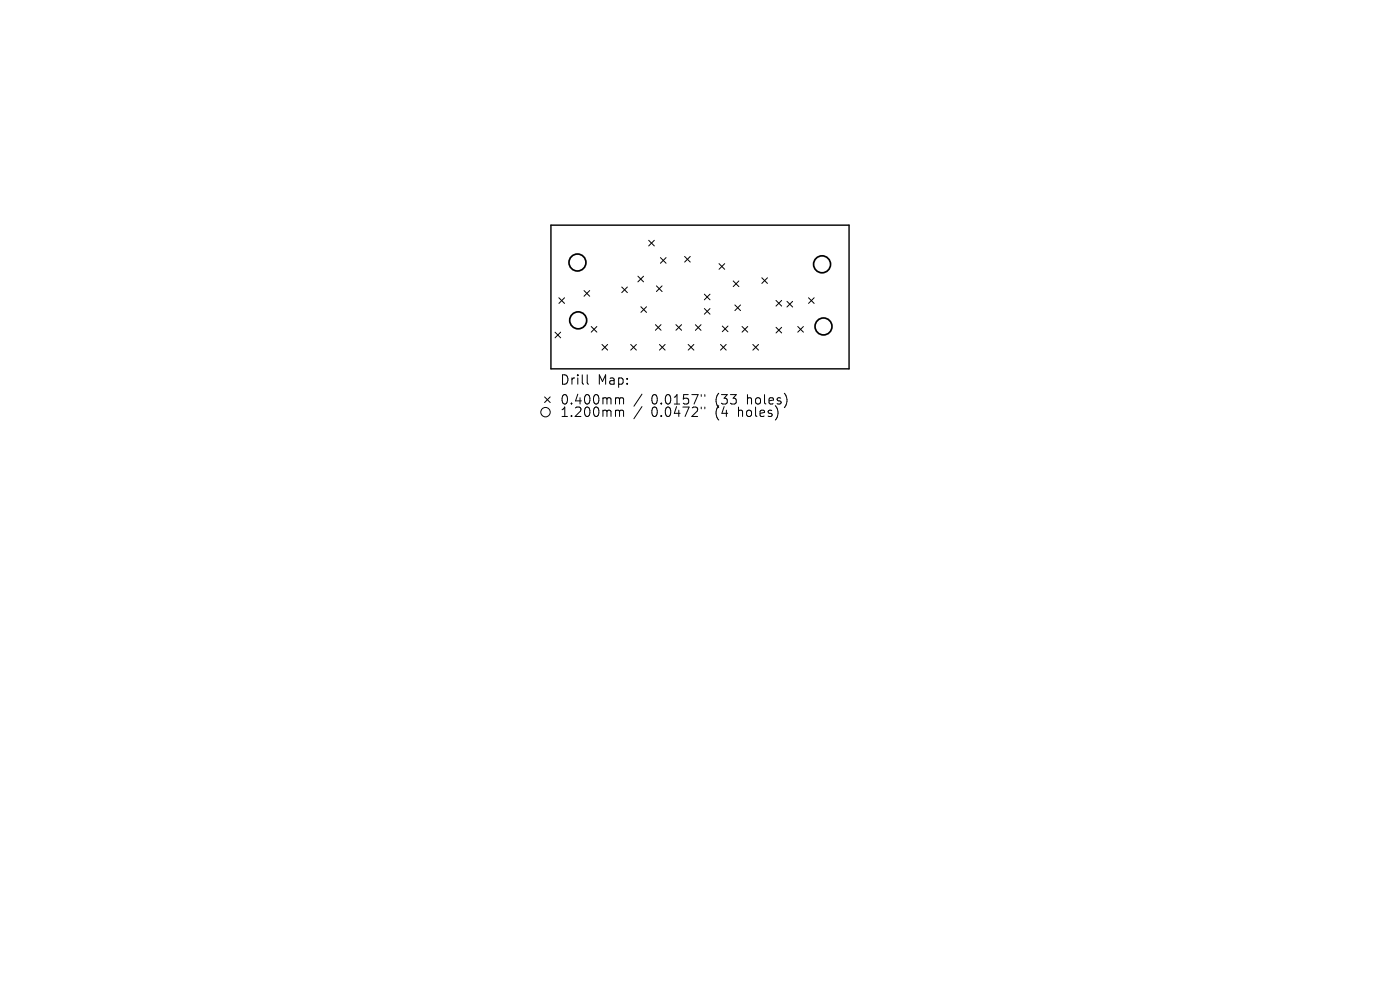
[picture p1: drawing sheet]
<svg xmlns="http://www.w3.org/2000/svg" width="297mm" height="210mm" viewBox="0 0 297 210" stroke-linecap="round" stroke-linejoin="round" font-family="sans-serif">
<defs><g id="words">
<g font-size="2.8">
<text x="118.7" y="81.9">Drill</text>
<text x="126.7" y="81.9">Map:</text>
<text x="118.7" y="86.1">0.400mm</text>
<text x="118.7" y="88.7">1.200mm</text>
<text x="138.2" y="86.1">0.0157&quot;</text>
<text x="138.2" y="88.7">0.0472&quot;</text>
<text x="151.9" y="86.1">(33</text>
<text x="151.9" y="88.7">(4</text>
<text x="156.9" y="88.7">holes)</text>
<text x="158.8" y="86.1">holes)</text>
</g>
</g></defs>
<path d="M116.9 47.8h63.2v30.4h-63.2z" fill="none" stroke="#000" stroke-width=".3"/>
<g fill="none" stroke="#000" stroke-width=".21">
<path d="M135.3 58.6l1.2 1.2M136.5 58.6l-1.2 1.2M137.6 51l1.2 1.2M138.8 51l-1.2 1.2M140.1 54.6l1.2 1.2M141.3 54.6l-1.2 1.2M145.2 54.4l1.2 1.2M146.4 54.4l-1.2 1.2M152.5 55.9l1.2 1.2M153.7 55.9l-1.2 1.2M155.5 59.6l1.2 1.2M156.7 59.6l-1.2 1.2"/>
<path d="M161.6 58.9l1.2 1.2M162.8 58.9l-1.2 1.2M117.7 70.5l1.2 1.2M118.6 63.2l1.2 1.2M118.9 70.5l-1.2 1.2M119.8 63.2l-1.2 1.2M123.9 61.6l1.2 1.2M124.6 79.5v1.7l.3 .3M125.1 61.6l-1.2 1.2M125.4 69.3l1.2 1.2M126.6 69.3l-1.2 1.2M127.7 73.1l1.2 1.2"/>
<path d="M128.9 73.1l-1.2 1.2M131.9 60.9l1.2 1.2M133.1 60.9l-1.2 1.2M133.8 73.1l1.2 1.2M135 73.1l-1.2 1.2M136 65.1l1.2 1.2M137.2 65.1l-1.2 1.2M139 68.9l1.2 1.2M139.3 60.6l1.2 1.2M139.9 73.1l1.2 1.2M140.2 68.9l-1.2 1.2M140.5 60.6l-1.2 1.2"/>
<path d="M141.1 73.1l-1.2 1.2M143.4 68.9l1.2 1.2M144.6 68.9l-1.2 1.2M146 73.1l1.2 1.2M147.2 73.1l-1.2 1.2M147.5 68.9l1.2 1.2M148.7 68.9l-1.2 1.2M149.4 62.4l1.2 1.2M149.4 65.5l1.2 1.2M150.6 62.4l-1.2 1.2M150.6 65.5l-1.2 1.2M152.9 73.1l1.2 1.2"/>
<path d="M153.2 69.2l1.2 1.2M154.1 73.1l-1.2 1.2M154.4 69.2l-1.2 1.2M155.9 64.7l1.2 1.2M157.1 64.7l-1.2 1.2M157.4 69.3l1.2 1.2M158.6 69.3l-1.2 1.2M159.7 73.1l1.2 1.2M160.9 73.1l-1.2 1.2M164.6 63.7l1.2 1.2M164.6 69.4l1.2 1.2M165.8 63.7l-1.2 1.2"/>
<path d="M165.8 69.4l-1.2 1.2M167 63.9l1.2 1.2M168.2 63.9l-1.2 1.2M169.2 69.3l1.2 1.2M170.4 69.3l-1.2 1.2M171.5 63.2l1.2 1.2M172.7 63.2l-1.2 1.2M115.5 84.2l1.2 1.2M116.7 84.2l-1.2 1.2M130.9 84.4l.4 .1 .1 .2M130.9 87l.4 .1 .1 .2M131.4 84.7l.3-.3 .5 .1 .1 1.2"/>
<path d="M131.4 84.7v1M131.4 87.3v1M131.4 87.3l.3-.3 .5 .1 .1 1.2M136.2 83.6l-1.7 2.6M136.2 86.3l-1.7 2.5M148.8 83.7v.4M148.8 86.3v.4M149.5 83.7v.4M149.5 86.3v.4"/>
<circle cx="115.7" cy="87.4" r="1"/>
</g>
<g fill="none" stroke="#000" stroke-width=".36">
<circle cx="122.5" cy="55.7" r="1.8"/>
<circle cx="174.4" cy="56.1" r="1.8"/>
<circle cx="122.7" cy="68" r="1.8"/>
<circle cx="174.7" cy="69.3" r="1.8"/>
</g>
<use href="#words"/>
</svg>
